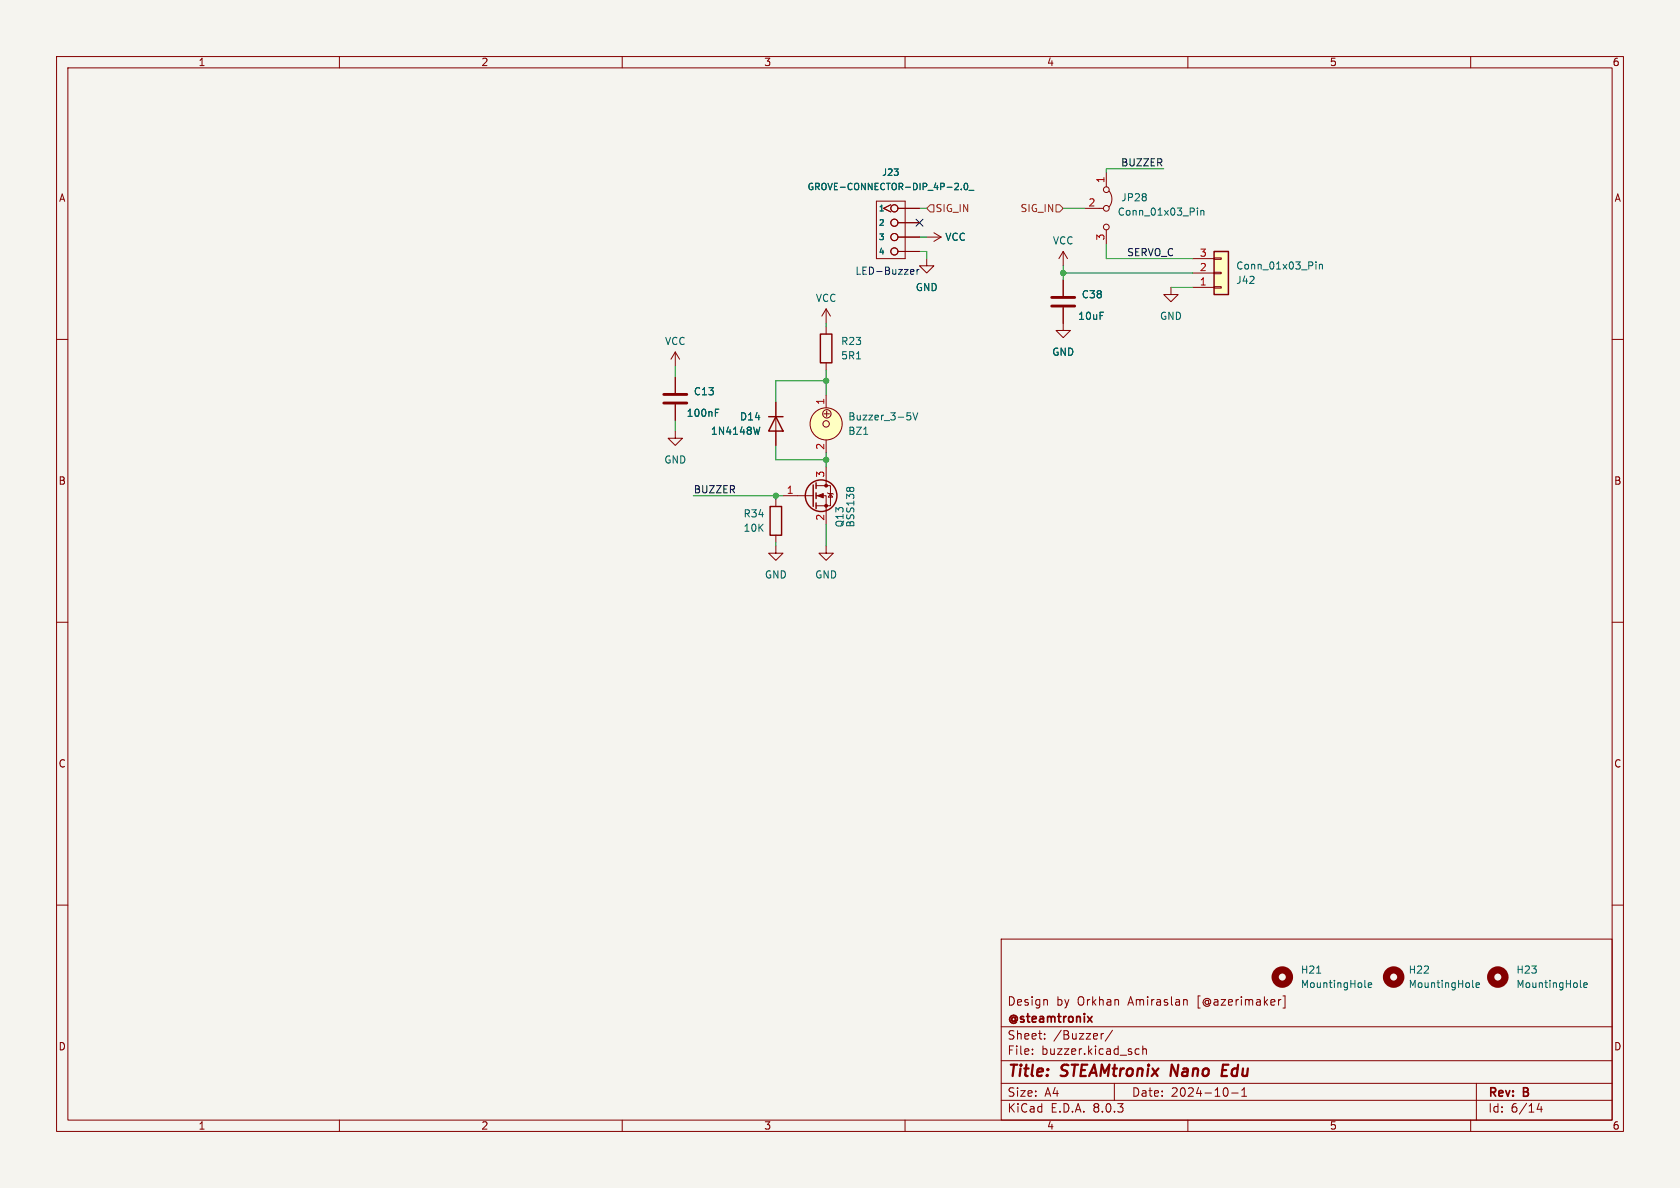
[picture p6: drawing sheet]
<svg xmlns="http://www.w3.org/2000/svg" width="297mm" height="210mm" viewBox="0 0 297 210" stroke-linecap="round" stroke-linejoin="round" font-family="sans-serif">
<defs><g id="words">
<g font-size="2.8" fill="#840000">
<text x="178" y="190.9">Title:</text>
<text x="187.7" y="190.9">STEAMtronix</text>
<text x="207.8" y="190.9">Nano</text>
<text x="217.6" y="190.9">Edu</text>
</g>
<g font-size="2.1" fill="#840000">
<text x="178" y="178">Design</text>
<text x="186.7" y="178">by</text>
<text x="190.5" y="178">Orkhan</text>
<text x="199.6" y="178">Amiraslan</text>
<text x="211.9" y="178">[@azerimaker]</text>
<text x="178" y="184">Sheet:</text>
<text x="178" y="181.2">@steamtronix</text>
<text x="186.2" y="184">/Buzzer/</text>
<text x="178" y="186.7">File:</text>
<text x="184.1" y="186.7">buzzer.kicad_sch</text>
<text x="178" y="196.9">KiCad</text>
<text x="178" y="194.1">Size:</text>
<text x="184.7" y="194.1">A4</text>
<text x="185.7" y="196.9">E.D.A.</text>
<text x="193.3" y="196.9">8.0.3</text>
<text x="200" y="194.1">Date:</text>
<text x="207" y="194.1">2024-10-1</text>
<text x="263" y="194.3">Rev:</text>
<text x="263" y="196.9">Id:</text>
<text x="267.1" y="196.9">6/14</text>
<text x="269.4" y="194.3">B</text>
</g>
<g font-size="1.8" fill="#840000">
<text x="35" y="11.9">1</text>
<text x="85" y="11.9">2</text>
<text x="135" y="11.9">3</text>
<text x="185" y="11.9">4</text>
<text x="235" y="11.9">5</text>
<text x="285" y="11.9">6</text>
<text x="10.3" y="35.9">A</text>
<text x="285.3" y="35.9">A</text>
<text x="146.9" y="74" transform="rotate(-90 146.9 74)">+</text>
<text x="10.3" y="85.9">B</text>
<text x="285.3" y="85.9">B</text>
<text x="10.3" y="135.9">C</text>
<text x="285.3" y="135.9">C</text>
<text x="10.3" y="185.9">D</text>
<text x="285.3" y="185.9">D</text>
<text x="35" y="199.9">1</text>
<text x="85" y="199.9">2</text>
<text x="135" y="199.9">3</text>
<text x="185" y="199.9">4</text>
<text x="235" y="199.9">5</text>
<text x="285" y="199.9">6</text>
</g>
<g font-size="1.8" fill="#0f0f0f">
<text x="198.1" y="29.5">BUZZER</text>
<text x="199.2" y="45.4">SERVO_C</text>
<text x="122.6" y="87.3">BUZZER</text>
</g>
<g font-size="1.8" fill="#a90000">
<text x="195.3" y="32.5" transform="rotate(-90 195.3 32.5)">1</text>
<text x="192.3" y="36.6">2</text>
<text x="195.3" y="42.6" transform="rotate(-90 195.3 42.6)">3</text>
<text x="212" y="45.5">3</text>
<text x="212" y="50.5">1</text>
<text x="212" y="48">2</text>
<text x="145.8" y="71.7" transform="rotate(-90 145.8 71.7)">1</text>
<text x="145.8" y="79.6" transform="rotate(-90 145.8 79.6)">2</text>
<text x="139" y="87.4">1</text>
<text x="145.8" y="84.5" transform="rotate(-90 145.8 84.5)">3</text>
<text x="145.8" y="92.1" transform="rotate(-90 145.8 92.1)">2</text>
</g>
<g font-size="1.8" fill="#006464">
<text x="198.1" y="35.8">JP28</text>
<text x="197.5" y="38.3">Conn_01x03_Pin</text>
<text x="167" y="42.8">VCC</text>
<text x="186" y="43.4">VCC</text>
<text x="218.4" y="47.9">Conn_01x03_Pin</text>
<text x="144.1" y="53.6">VCC</text>
<text x="161.8" y="51.7">GND</text>
<text x="191.1" y="52.9">C38</text>
<text x="218.4" y="50.4">J42</text>
<text x="190.5" y="56.7">10uF</text>
<text x="205" y="56.7">GND</text>
<text x="117.5" y="61.2">VCC</text>
<text x="148.6" y="61.2">R23</text>
<text x="148.6" y="63.7">5R1</text>
<text x="185.9" y="63.1">GND</text>
<text x="122.6" y="70.1">C13</text>
<text x="121.3" y="73.9">100nF</text>
<text x="125.6" y="77.1">1N4148W</text>
<text x="130.7" y="74.5">D14</text>
<text x="149.9" y="77.1">BZ1</text>
<text x="149.9" y="74.5">Buzzer_3-5V</text>
<text x="117.3" y="82.1">GND</text>
<text x="131.4" y="91.7">R34</text>
<text x="131.4" y="94.2">10K</text>
<text x="149.3" y="93.3" transform="rotate(-90 149.3 93.3)">Q13</text>
<text x="151.2" y="93.3" transform="rotate(-90 151.2 93.3)">BSS138</text>
<text x="135.1" y="102.5">GND</text>
<text x="144" y="102.5">GND</text>
<text x="229.9" y="172.3">H21</text>
<text x="248.9" y="172.3">H22</text>
<text x="268" y="172.3">H23</text>
<text x="229.9" y="174.9">MountingHole</text>
<text x="248.9" y="174.9">MountingHole</text>
<text x="268" y="174.9">MountingHole</text>
</g>
<g font-size="1.8" fill="#725600">
<text x="165.3" y="37.7">SIG_IN</text>
<text x="180.3" y="37.7">SIG_IN</text>
</g>
<text font-size="1.8" fill="#0000c2" x="151.1" y="48.6">LED-Buzzer</text>
<g font-size="1.6" fill="#006464">
<text x="142.7" y="33.8">GROVE-CONNECTOR-DIP_4P-2.0_</text>
<text x="155.8" y="31.3">J23</text>
</g>
<g font-size="1.4" fill="#006464">
<text x="155.2" y="37.6">1</text>
<text x="155.2" y="40.1">2</text>
<text x="155.2" y="42.6">3</text>
<text x="155.2" y="45.2">4</text>
</g>
</g></defs>
<path d="M0 0h297v210h-297z" fill="#f5f4ef" stroke="#f5f4ef" stroke-width=".18"/>
<g fill="none" stroke="#840000" stroke-width=".18">
<path d="M10 10h277v190h-277zM12 12h273v186h-273zM60 10v2M110 10v2M160 10v2M210 10v2M260 10v2M154.9 35.6h5.1v10.1h-5.1zM157.5 36.2l-1.3 .6 1.3 .7M158.7 36.8h3.9M158.7 39.4h3.9M191.8 36.8h3.3"/>
<path d="M195.6 30.5v2.5M196.1 33.8a2.26 2.26 0 0 1 0 2.8M10 60h2M146 54.6l-.7 1.3M146 54.6v2.6M146 54.6l.8 1.3M158.7 41.9h3.9M158.7 44.5h3.9M163.8 45.7v1.3h1.3l-1.3 1.3-1.2-1.3h1.2M163.8 41.9h2.6M165.1 41.1l1.3 .8M166.4 41.9l-1.3 .8"/>
<path d="M188 44.5l-.8 1.2M188 44.5v2.5M188 44.5l.7 1.2M195.6 40.6v2.6M285 60h2M119.4 76.2v1.3h1.2l-1.2 1.2-1.3-1.2h1.3M119.4 62.2l-.8 1.3M119.4 62.2v2.6M119.4 62.2l.7 1.3M137.2 71.1v7.6M137.2 96.5v1.3h1.2l-1.2 1.3-1.3-1.3h1.3M137.2 88.3v1.2"/>
<path d="M137.2 94.6v1.3M146 96.5v1.3h1.3l-1.3 1.3-1.2-1.3h1.2M10 110h2M285 110h2M10 160h2M285 160h2M177 166h108v32h-108zM185 176.7l.2 .2v.8M209.5 176.7h.2l.2 .2v.8M226.5 176.7l-.4 .1M226.8 176.1h.4v2.1h-.4M60 198v2"/>
<path d="M110 198v2M160 198v2M177 194.5h108M177 191.5h108M177 187.5h108M177 181.5h108M182.5 186.3v.1M182.5 185.5v.1M184.7 183.6v.1M184.7 182.8v.1M194.7 182.7v1M195.1 182.7l-.3 .1-.1 .2"/>
<path d="M196.7 182.1l-1.3 2M197 191.5v3M200.8 186.3h.6M200.8 185.5h.6M202 185.5l.2-.1 .4 .1 .1 .9M202 184.9v1.5M210 198v2M216.7 192.3a.94 .94 0 0 1 0 1.5M217.7 193.2h1.2M219.5 193.8h.9M219.5 192.7l.5-.4v1.5M260 198v2"/>
<path d="M261 191.5v6.5M272.1 195l-.4 1.1h1M272.5 195.6v1"/>
<circle cx="158.1" cy="39.4" r=".63"/>
<circle cx="158.1" cy="36.8" r=".63"/>
<circle cx="195.6" cy="33.5" r=".51"/>
<circle cx="195.6" cy="36.8" r=".51"/>
<circle cx="158.1" cy="41.9" r=".63"/>
<circle cx="158.1" cy="44.4" r=".63"/>
<circle cx="195.6" cy="40.1" r=".51"/>
</g>
<path d="M207.2 188.2l-.3 2M216.1 189.2h.7M217.2 188.2h-1l-.2 2h.9" fill="none" stroke="#840000" stroke-width=".4"/>
<path d="M192.3 179.7l.8 1M193.1 179.7l-.8 1" fill="none" stroke="#840000" stroke-width=".3"/>
<path d="M168.7 33.5h.8M169.4 32.5v.4M169.9 33.4v.1M170.5 32.5l.2-.1a.61 .61 0 0 1 .4 .6 .61 .61 0 0 1-.4 .5l-.3-.4zM171.3 33.6h.9M211.7 36.8v.1M211.7 37.2v.8M212.3 37.2v.8M212.3 37.3l.2-.1 .3 .1v.7M134.3 75.5l-.3 1.3" fill="none" stroke="#006464" stroke-width=".18"/>
<path d="M135.9 73.7h2.5M137.2 73.7l1.2 2.5h-2.5zM136.1 89.5h2.1v5.1h-2.1z" fill="none" stroke="#840000" stroke-width=".25"/>
<path d="M214.6 44.5h2.6v7.6h-2.6z" fill="#ffffc2"/>
<g fill="none" stroke="#840000" stroke-width=".18">
<path d="M157.5 36.2l-1.3 .6 1.3 .7M158.7 36.8h3.9M158.7 39.4h3.9M146 57.8v1.3M158.7 41.9h3.9M158.7 44.5h3.9M188 54.4v4h1.2l-1.2 1.3-1.3-1.3h1.3M188 49.5v2.8M207 50.8v1.3h1.3l-1.3 1.2-1.3-1.2h1.3M210.8 50.8h3.8M210.8 48.3h3.8M210.8 45.7h3.8"/>
<path d="M214.6 45.6h1.3v.2h-1.3zM214.6 48.1h1.3v.3h-1.3zM214.6 50.7h1.3v.2h-1.3zM119.4 66.7v2.8M119.4 71.5v2.8M137.2 71.1v2.6M137.2 76.2v2.5M146 64.1v1.3M146 69.9v2.1M146 77.8v2.2M138.4 87.6h5.4M144.3 87.6h1.7v5.1"/>
<path d="M144.3 85.9h2.5v3.5h-2.5M146 82.6v3.3M146.3 87.1l.1 .1h.8l.1 .2M146.8 87.2l.4 .7h-.8z"/>
<circle cx="158.1" cy="39.4" r=".63"/>
<circle cx="158.1" cy="36.8" r=".63"/>
<circle cx="158.1" cy="41.9" r=".63"/>
<circle cx="158.1" cy="44.4" r=".63"/>
<circle cx="146" cy="74.9" r="2.84"/>
<circle cx="146" cy="74.9" r=".57"/>
<circle cx="146.2" cy="73.2" r=".74"/>
</g>
<g fill="none" stroke="#840000" stroke-width=".25">
<path d="M145 59.1h2.1v5h-2.1zM214.6 44.5h2.6v7.6h-2.6zM143.8 85.7v3.8M144.3 85.3v1.1M144.3 87.1v1M144.3 88.9v1"/>
<circle cx="145.2" cy="87.6" r="2.79"/>
</g>
<g fill="none" stroke="#006464" stroke-width=".18">
<path d="M168.7 33.5h.8M169.4 32.5v.4M169.9 33.4v.1M170.5 32.5l.2-.1a.61 .61 0 0 1 .4 .6 .61 .61 0 0 1-.4 .5l-.3-.4zM171.3 33.6h.9M232.6 46.3v.1M232.6 46.7v.9M233.2 46.7v.9M233.2 46.8l.2-.1 .3 .1 .1 .8M126.5 72.9h.4M126.5 72.3h.6M134.3 75.5l-.3 1.3"/>
<path d="M151.4 63.4h.7M152.7 76.8h.7M160.4 73h.6M160.5 73.5h.3l.2 .2-.1 .5h-.4M161.4 73l.4 1.2 .4-1.2M149.7 86.4l.2-.2 .3 .2 .3-.2h.2l.2 .2M232.8 172h.7M241.3 174.4l.2 .2M241.9 174.1l.6-.1-.1-.2-.3-.1-.2 .2 .1 .6h.4M260.3 174.4l.2 .2M260.9 174.1l.6-.1v-.2l-.4-.1-.2 .2 .1 .6h.5M279.4 174.4l.2 .2"/>
<path d="M280 174.1l.6-.1-.1-.2-.3-.1-.2 .2 .1 .6h.4"/>
</g>
<g fill="none" stroke="#840000" stroke-width="1.3">
<circle cx="226.7" cy="172.7" r="1.27"/>
<circle cx="246.4" cy="172.7" r="1.27"/>
<circle cx="264.8" cy="172.7" r="1.27"/>
</g>
<path d="M185.9 54.1h4.1M185.9 52.6h4.1M117.3 71.2h4.1M117.3 69.7h4.1" fill="none" stroke="#840000" stroke-width=".51"/>
<g fill="#840000" stroke="#840000" stroke-width=".18">
<path d="M144.5 87.6l1-.4v.8z"/>
<circle cx="146" cy="89.4" r=".25"/>
<circle cx="146" cy="85.9" r=".25"/>
</g>
<circle cx="146" cy="74.9" r="2.84" fill="#ffffc2" stroke="#ffffc2" stroke-width=".18"/>
<path d="M164.5 36.2h.6v1.3h-.6l-.7-.7zM186.7 36.2h.6l.7 .6-.7 .7h-.6z" fill="none" stroke="#725600" stroke-width=".18"/>
<path d="M161.1 47.6l.4 .1 .1 .2-.6 .2M161.5 48.4l-.4 .1M162.1 47.6v.9M162.5 47.6l-.4 .3" fill="none" stroke="#0000c2" stroke-width=".18"/>
<g fill="none" stroke="#009600" stroke-width=".18">
<path d="M162.6 36.8h1.2M188 36.8h3.8M205.7 29.8h-10.1v.7M146 57.2v.6M162.6 44.5h1.2v1.2M162.6 41.9h1.2M188 47v2.5M188 48.3h22.8M195.6 43.2v2.5h15.2M207 50.8h3.8M119.4 64.8v1.9M119.4 74.3v1.9"/>
<path d="M137.2 78.7v2.6h8.8M146 65.4v4.5M146 67.3h-8.8v3.8M122.6 87.6h15.8M137.2 87.6v.7M137.2 95.9v.6M146 80v2.6M146 92.7v3.8"/>
</g>
<path d="M162 38.8l1.2 1.2M163.2 38.8l-1.2 1.2" fill="none" stroke="#000084" stroke-width=".18"/>
<g fill="#009600" stroke="#009600" stroke-width=".18">
<circle cx="188" cy="48.3" r=".46"/>
<circle cx="146" cy="67.3" r=".46"/>
<circle cx="137.2" cy="87.6" r=".46"/>
<circle cx="146" cy="81.3" r=".46"/>
</g>
<use href="#words"/>
</svg>
